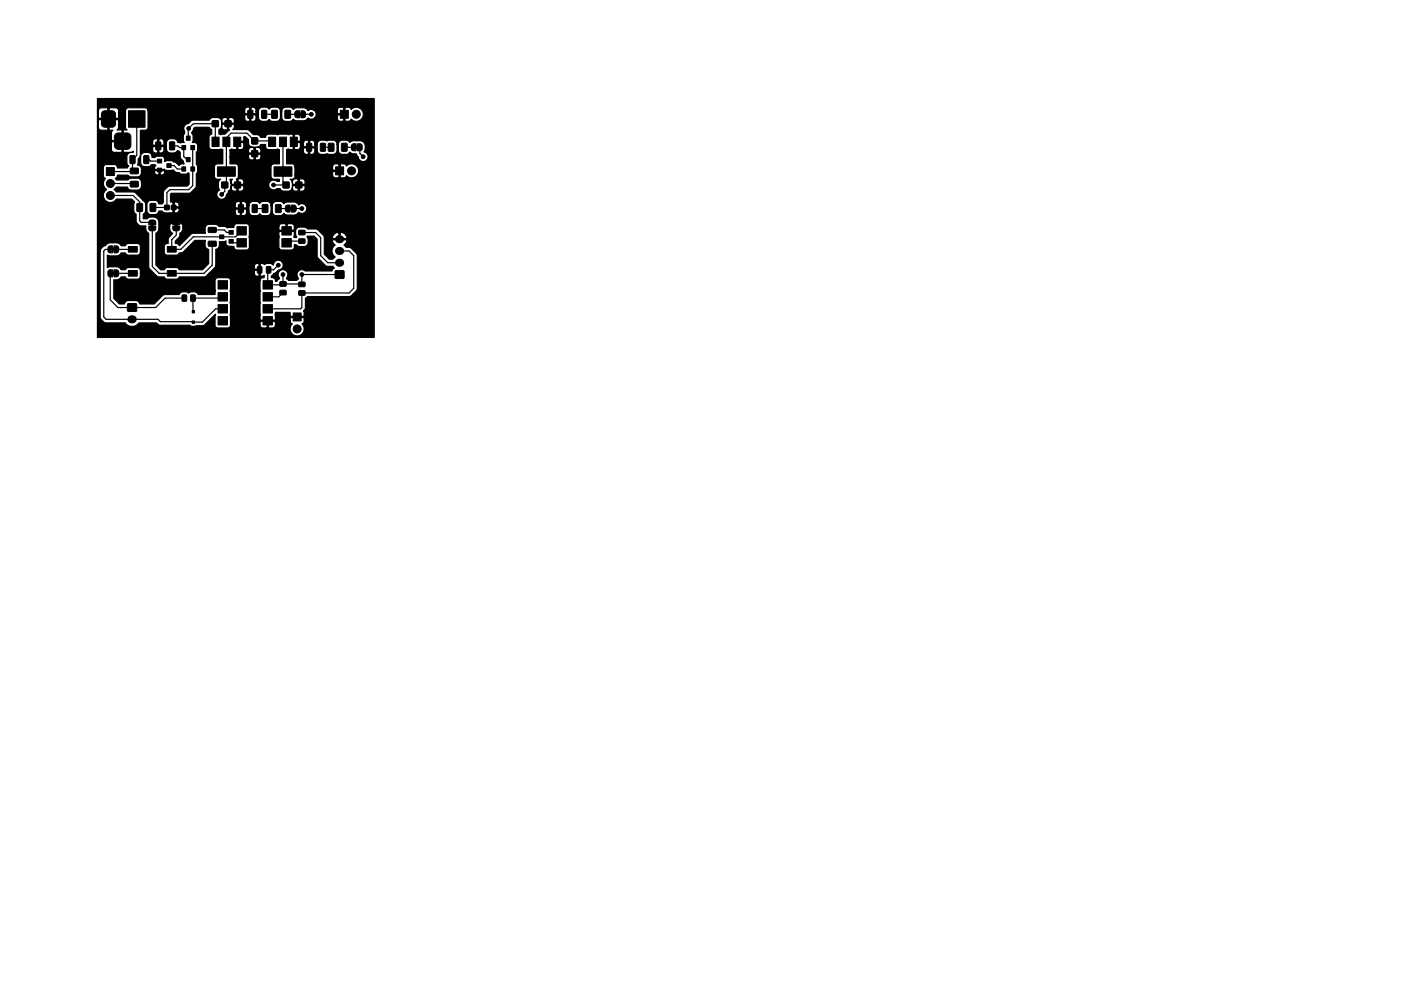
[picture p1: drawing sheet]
<svg xmlns="http://www.w3.org/2000/svg" width="297mm" height="210mm" viewBox="0 0 297 210" stroke-linecap="round" stroke-linejoin="round" font-family="sans-serif">
<g fill="#000" stroke="#000" stroke-width=".21">
<path d="M22.5 35.5h1.7v1.7h-1.7zM21.7 23.7l.5-.2h1.5a.75 .75 0 0 1 .8 .7v2a.75 .75 0 0 1-.8 .8h-1.5a.75 .75 0 0 1-.7-.8v-2zM24.5 28.5l.5-.3h1.9a.88 .88 0 0 1 .9 .9v1.7a.88 .88 0 0 1-.9 .9h-1.8a.88 .88 0 0 1-.9-.9l.1-1.8zM27.2 23.5h3.6v3.5h-3.6zM27.6 33.1l.8-.1 .2 .1 .1 1.4-.2 .2h-.7l-.2-.1zM27.7 35.7h1.5l.1 1.1-1.6 .1zM27.7 38.5h1.5l.1 1.1-1.6 .1zM30.5 33.1l.9-.1 .2 .1v1.4l-.1 .2h-.8l-.2-.1zM33.4 35.7h.9v.8h-.9zM33.4 33.8h.9v.8h-.9zM33.1 30.1h.8l.2 .1v1.4l-.1 .2h-.8l-.2-.1zM35.4 34.7h.9v.8h-.9z"/>
<path d="M36 30.1h.8l.2 .1v1.4l-.1 .2h-.8l-.1-.1zM38.6 30.9h.8v.9h-.8zM38.6 35.4h.8v.9h-.8zM39.5 28.9h.8v.9h-.8zM39.5 33.4h.8v.9h-.8zM40.5 30.9h.8v.9h-.8zM40.5 35.4h.8v.9h-.8zM45 29.1h1.4v2h-1.4zM46.1 35.4h3.8v2h-3.8zM45 25.6h1.3v1.3h-1.3zM47.3 29.1h1.4v2h-1.4zM47 38.6h1.3v1.3h-1.3z"/>
<path d="M47.7 25.6h1.3v1.3h-1.3zM49.6 29.1h1.4v2h-1.4zM49.7 38.6h1.3v1.3h-1.3zM52.6 23.4h.8l.2 .1v1.4l-.1 .2h-.8l-.2-.1zM53.4 32h1.2v1.2h-1.2zM53.4 29.3h1.2v1.2h-1.2zM55.5 23.4h.8l.2 .1 .1 1.4-.2 .2h-.7l-.2-.1zM57 29.1h1.4v2h-1.4zM58.1 35.4h3.8v2h-3.8zM57.6 23.4l1.2 .1-.1 1.6-1.1-.1zM59.3 29.1h1.4v2h-1.4zM60 38.6h1.3v1.3h-1.3z"/>
<path d="M60.4 23.4l1.2 .1-.1 1.6-1.1-.1zM61.6 29.1h1.4v2h-1.4zM62.7 23.6l.8-.1v1.5h-.6l-.3-.2-.1-.8zM62.7 38.6h1.3v1.3h-1.3zM63.4 23.9h.5v.6h-.5zM63.8 23.5h.6l.4 .3v.8l-.3 .4h-.7zM65 30.4h.9l.2 .1v1.4l-.1 .2h-.8l-.2-.1zM68 30.4h.8l.2 .1v1.4l-.1 .2h-.8l-.2-.1zM69.6 30.4l1.2 .1-.1 1.6-1.1-.1zM71.1 35.4h1.7v1.7h-1.7zM72.4 30.4l1.2 .1-.1 1.6-1.1-.1zM72.1 23.4h1.7v1.7h-1.7z"/>
<path d="M74.7 30.6l.8-.1v1.5h-.6l-.3-.2-.1-.8zM75.4 30.9h.5v.6h-.5zM75.8 30.5h.6l.4 .3v.8l-.3 .4h-.7zM23 52.3l.9-.1v1.5l-.7-.1-.3-.2v-.8zM23 57.4l.9-.2v1.5h-.7l-.3-.2v-.8zM23.8 52.6h.5v.6h-.5zM23.8 57.7h.5v.6h-.5zM24.2 52.2h.6l.3 .2 .1 .9-.3 .3-.7 .1zM24.2 57.2l.6 .1 .3 .2 .1 .9-.3 .3h-.7zM27.2 57.4h1.9v1.2h-1.9zM27.2 52.3h1.9v1.2h-1.9zM29.1 43.2l1.1 .1-.1 1.6-1.1-.1z"/>
<path d="M31.7 46.8l.3-.1h.8l.2 .4v.6h-1.5zM32 47.6h.6v.5h-.6zM31.9 43.2l1.1 .1-.1 1.6-1.1-.1zM31.5 48h1.5v.7l-.3 .3-.9-.1-.2-.3zM35.5 57.4h1.9v1.2h-1.9zM35.5 52.3h1.9v1.2h-1.9zM34.9 43.6h1v.9h-1zM36.7 46.8l.4-.1h.8l.2 .4v.6h-1.5zM37.1 47.6h.6v.5h-.6zM36.3 43.6h1v.9h-1zM36.6 48h1.5v.7l-.4 .3-.8-.1-.3-.3zM44.2 51.2h1.5l.2 .2-.1 .7-.2 .2-1.3-.1-.2-.2z"/>
<path d="M44.2 48.3h1.5l.2 .1-.1 .8-.2 .1h-1.3l-.2-.2zM46.6 49.8h.8v.8h-.8zM48.6 48.9h.8v.8h-.8zM48.6 50.8h.8v.8h-.8zM50.6 43.4h.8l.2 .1v1.4l-.1 .2h-.8l-.2-.1zM50.2 50.6h2v1.8h-2zM50.2 48.1h2v1.8h-2zM53.5 43.4h.8l.2 .1 .1 1.4-.2 .2h-.7l-.2-.1zM54.6 56.6l.7-.1 .2 .2v1l-.1 .2-.6 .1-.2-.2zM55.6 43.4l1.2 .1-.1 1.6-1.1-.1zM56.5 56.6l.7-.1 .2 .2v1l-.1 .2-.6 .1-.2-.2zM58.4 43.4l1.2 .1-.1 1.6-1.1-.1z"/>
<path d="M59.4 59.8h1.2l.1 .8-1.3 .1zM60.6 43.7l.9-.2v1.5h-.6l-.3-.2-.1-.8zM59.8 48.1h2v1.8h-2zM59.8 50.6h2v1.8h-2zM61.4 43.9h.5v.6h-.5zM61.8 43.5h.6l.4 .3v.8l-.3 .4h-.7zM63.4 59.9h1.2l.1 .8-1.3 .1zM63.4 50.7h1.2l.1 .9h-1.3zM63.4 48.9h1.2l.1 .8-1.3 .1zM71.1 57.5h1.8v1.5h-1.8zM27.1 64.5h1.8v1.5h-1.8zM38.6 62.6l1 .1-.1 1.2-.9-.1z"/>
<path d="M40.7 68.1h.6v.5h-.6zM40.7 65.9h.6v.5h-.6zM40.5 62.6l.9 .1-.1 1.2-.9-.1zM46.2 67.2h2v1.7h-2zM46.2 64.6h2v1.8h-2zM46.2 62.1h2v1.8h-2zM46.2 59.5h2v1.8h-2zM55.8 59.5h2v1.8h-2zM55.8 62.1h2v1.8h-2zM55.8 64.6h2v1.8h-2zM55.8 67.2h2v1.7h-2zM59.4 61.6h1.2l.1 .9h-1.3z"/>
<path d="M62.1 66.4h1.8v1.7h-1.8zM63.4 61.7h1.2l.1 .9h-1.3z"/>
<circle cx="23.4" cy="38.9" r=".85"/>
<circle cx="40" cy="27.2" r=".4"/>
<circle cx="58" cy="39.2" r=".4"/>
<circle cx="66" cy="24.2" r=".4"/>
<circle cx="74.5" cy="36.2" r=".85"/>
<circle cx="75.5" cy="24.2" r=".85"/>
<circle cx="77" cy="33.2" r=".4"/>
<circle cx="23.4" cy="41.5" r=".85"/>
<circle cx="47" cy="41.2" r=".4"/>
<circle cx="59" cy="56.2" r=".4"/>
<circle cx="60" cy="58.2" r=".4"/>
<circle cx="64" cy="58.2" r=".4"/>
<circle cx="64" cy="44.2" r=".4"/>
<circle cx="63" cy="69.8" r=".85"/>
</g>
<path d="M71.9 50.7h.2M71.9 53.2h.2M71.9 55.7h.2M27.9 67.7h.3" fill="none" stroke="#000" stroke-width="1.7"/>
<g fill="none" stroke="#000" stroke-width=".25">
<path d="M23.4 38.9h4.9l.2 .2M29 25.2v7.8l-.9 .9v2l.4 .4-.2 .1h-4.9M31 33.9h.6l.3 .3h1.9M35.8 35.1h1.1l.7 .8h1.4M36.5 30.9h1.2l.4 .4h.9v1.9l.6 .7h.3M39.9 29.3v-2l1.1-1.1h4.6l.1 3.9M40.9 31.3v8.1l-.9 .8h-4l-.6 .7v3.1h-3M56 24.2h2.2M57.7 30.1l-.2-.2h-3.5l-1.7-1.7h-3.3l-1 1v9.7l-.4 .3v1.4l-.6 .6M60 30.1v8.5l.7 .6h-2.7M61 24.2h2M64.3 24.2h1.7"/>
<path d="M68.5 31.2h1.7M73 31.2h2M76.3 31.2v1.3l.7 .7M23.4 52.9h-1.1l-.3 .3v14l.5 .5h11l.5 .5 8.9 .1 2.8-2.8h1.5M23.4 58v5.6l1.6 1.6h8l2-2h4.1M23.4 41.5h4.8l1.4 1.4v4l.3 .3h2.4M24.7 58h3.5M24.7 52.9h3.5M28.2 58h.1M28.2 52.9h.1M32.3 48.5v8l1.4 1.5h9.6l1.7-1.8v-4.5M36.8 44v2.1l.6 .5v.6"/>
<path d="M37.4 48.5v1.4l-1 .9v2.1h2l2.6-2.7h9l1.2-1.2M45 48.8h2.5l.5 .5h1M49 51.2l.3 .3h1.9M54 44.2h2.2M59 56.2l-1 1h-1l-.2 .2v3h3l.2-.2M59 44.2h2M60 58.2v2M62.3 44.2h1.7M64 51.2h-2.9l-.3 .3M64 49.3h2.9l1.1 1.1v3.8l1.5 1.5h2.5M72 58.2h-8v2.1l-4-.1M72 53.2h2l1 1v7l-1 1h-10v3l-.3 .3h-6.9"/>
<path d="M47.2 63l-.2 .2h-6.1l.1 2.9M60 62.1l-.9 .9h-2.3"/>
</g>
<path d="M20.7 20.9h58.6v50.7h-58.6v-18.4l.5 .1 .1 14.2 .7 .8 .4 .2 4.2 .1a1.76 1.76 0 0 0 2.8-.1h3.8l.4 .4 .4 .1h6.3l.4 .2 2.3-.1 .4-.2 2.3-2.2-.1 2.2a.64 .64 0 0 0 .6 .7h2.2l.3-.2 .2-.5h6.2a.64 .64 0 0 0 .7 .7h.7l.1-.2v-1.2h.3v1.2l.2 .2 .9-.1 .4-.3v-.9l-.2-.1h-2.9l-.2 .1v.6h-6.2v-.8h12.6l.1 .4 .4 .2a1.49 1.49 0 0 0-.1 2.1 1.49 1.49 0 0 0 2.2 0 1.49 1.49 0 0 0-.1-2.1l.5-.5v-.7l-.2-.1h-2.6l-.2 .1v.6h-12.6l-.2-1.3 .2-.4-.2-2.2 .2-.3-.2-2.2 .2-2.2h6.2l.2 2.2-.2 .4 .2 2.1-.2 .4 .2 2.2-.2 1 .2 .1h2.9l.2-.1-.1-1 .1-.5h3.1v.7l.2 .1h2.6l.2-.1-.2-1 .4-.6 .1-2.1 .4-.4h8.9l.4-.2 1.2-1.2v-7.5l-1.3-1.4-1-.1-.5-.5 .6-.6 .1-.3-.2-.2h-2.8a.88 .88 0 0 0 .5 1.1 1.49 1.49 0 0 0 0 2.5l-.5 .5h-.8l-1-1.1v-3.5h1.6l.2 .2h1.3v-1.2h.2v1.2h1.3a1.04 1.04 0 0 0-1.3-1.2 1.27 1.27 0 0 0-1.7 1h-1.6l-.3-.5-1.3-1.3h-2l-.6-.4h-1a.89 .89 0 0 0-.9 .9v.7l.2 .4-.1 .2h-.4l-.1-.2 .1-.9-.2-.2h-2.9l-.2 .2 .2 .9-.2 2.2a.64 .64 0 0 0 .7 .6h2.2l.4-.3v-.8h.4l.6 .4h1.2a1.06 1.06 0 0 0 .7-1.4l-.2-.7 .1-.1h1.4l.6 .6v3.5l.2 .5 1.7 1.7 1.5 .1 .3 .4-.5 .6h-5.7a1.04 1.04 0 0 0-1.4 0 1.04 1.04 0 0 0-.1 1.5v.2l-.3 .3h-1.7l-.4-.3a1.46 1.46 0 0 0 0-1.6 1.04 1.04 0 0 0-1.5-.1 1.04 1.04 0 0 0-.1 1.5v.2l-.5 .5h-.3a.7 .7 0 0 0-.9-.8v-.4l.5-.5 .4-.1 .7-.6a1.05 1.05 0 0 0 .9-1.2 1.05 1.05 0 0 0-1.1-.9 1.05 1.05 0 0 0-1 1.1 1.36 1.36 0 0 0-1.7-.3l-.1 .2-.5-.3-.4 .1v2.4l.4 .2 .4-.2v.5a.69 .69 0 0 0-.9 .6h-6.2l-.2-.4-.3-.2h-2.2a.64 .64 0 0 0-.6 .6l.1 2.2-.1 .8h-3.6a1.2 1.2 0 0 0-1.5-.6l-.5 .3-.2-.1a1.61 1.61 0 0 0-1.6 .1l-.2 .3h-3.3l-2 2h-3.1a.89 .89 0 0 0-.8-.7h-1.7l-.5 .2-.2 .5h-1.1l-1.2-1.2v-3.9l1-.1 .6-.6h.9l.5 .5h2a.64 .64 0 0 0 .7-.6l-.1-1.3-.1-.4-.4-.1h-2.1l-.5 .4h-.9l-.4-.4-.5-.2h-1.5l-.5 .2v-2.7l.5 .2h1.5l.5-.2 .4-.4h.9l.5 .4h2a.64 .64 0 0 0 .7-.6l-.1-1.3-.3-.5h-2.3l-.5 .4h-.9l-.4-.4-.6-.2-1.8 .1-.5 .5-.6 .3-.4 .4-.2 .4h-.5v-17.7h1.2v1.9l.5 .5-.2 .1a1.48 1.48 0 0 0 .4 2.2 1.49 1.49 0 0 0-.2 2.3 1.49 1.49 0 0 0 2.3-.3h3.2l.6 .7-.1 .3v1.4l.1 .5 .4 .3v1.8l.7 .7h1.3l.1 1 .5 .6 .1 7.3 1.7 1.8 1.6 .2 .4 .4h2.1l.3-.1 .3-.3 5.4-.1 .9-.7h9.6a.61 .61 0 0 0 .4 .5 .61 .61 0 0 0 .6-.1v-1h-.8l-.2 .1v.5h-9.6l1.4-1.5h8.2v.5l.2 .1h.8v-1.1a.61 .61 0 0 0-.6 0 .61 .61 0 0 0-.4 .5h-8.2l.1-3.6 .3-.1 .3-.4 .1-1.1h1.1l.3-.2v.6l.3 .4 1.4 .2v.1a.64 .64 0 0 0 .6 .6h2.2l.4-.3 .1-4.6h6.2v.6l.2 .2h1.3v-1.3h.3v1.3h1.3l.2-.2v-.9l-.4-.3h-.9l-.5 .1-.1-.1h-.7a.64 .64 0 0 0-.7 .6h-6.2l-.2-.5-.3-.1h-2.2a.67 .67 0 0 0-.6 .8l-1.4 .1-.5-.4h-1.3l-.6-.4-1.8 .1-.5 .6 .1 1.2h-2.9l-2.7 2.6a.68 .68 0 0 0-.8-.4v-.6l.8-.8 .1-.8 .4-.4 .2-.4v-1.1l-.9-.6h-1l-.8 .7 .1 1.2 .5 .7-.9 .9v1.2a.68 .68 0 0 0-.9 .6v1.3l.3 .4 2.4 .1 .5-.4 .8-.2 2.5-2.5h2.3v1.4l.3 .4 .3 .1v3l-1.3 1.3h-4.9l-.3-.3-.3-.1h-2.1l-.4 .4h-.8l-1.1-1v-6.7l.6-.8 .1-1.5a1.14 1.14 0 0 0-1.2-1.2l-.7 .1-.6 .3h-.8v-1l.5-.6-.1-1.7-2.1-2.3-.5-.1h-3.5l-.5-.5 .5-.5h2.3l.2 .4 .5 .2h1.6l.6-.5 .1-1.1a.89 .89 0 0 0-.9-.9h-1.4l-.6 .4h-2.4l-.3-.3 .4-.3 .1-.4h2.2l.6 .3h1.4a.91 .91 0 0 0 .9-1h2.7l.1 .1a.58 .58 0 0 0 .9 .4v-.8h.3v.8l.1 .1a.59 .59 0 0 0 .7-.2 .59 .59 0 0 0 0-.7h-1.9l-.2 .3h-2.7l-.2-1.1-.7-.4 .2-.3v-1l.5-.5v1.5l.6 .6 1.1 .1 .6-.5h.8l.2 .2a.52 .52 0 0 0-.2 .9l1.9-.1 .6 .3h1l.3-.2 .6 .6h.7l.4 .3h1.1l.4-.3 .2 .2v2.3l-.4 .4h-3.7l-.4 .1-1 1.1v2.3l-.2 .3h-.7a.88 .88 0 0 0-.9-.8h-.9l-.6 .4-.1 .5v1.2a.89 .89 0 0 0 .8 .9h1.1l.4-.4 .2-.3h.7l.5 .4h1.6l.2-.2v-.9h.2v.9l.2 .2 12.8-.1v.1a.64 .64 0 0 0 1 .4v-1.2h.3v1.2l.2 .2a.7 .7 0 0 0 .9-.7v-.6l-.2-.1h-2.1l-.1 .1v.6h-12.3a.62 .62 0 0 0 .2-1h-1.1v-1.1h.2v.9h.9l.2-.2v-.3h11.9v.6l.1 .1h.9v-1.2h.3v1.2h.9l.2-.5h.5v1.3a.89 .89 0 0 0 .9 .9l1-.1 .4-.4 .6 .4 .9 .1a.89 .89 0 0 0 .9-.9v-1.3h.2l.1 1.4 .5 .7h1.2l.7-.4 .8 .3h1.5l.5-.2a.4 .4 0 0 1 .3-.3 .4 .4 0 0 1 .4 .1 1.04 1.04 0 0 0 1.3-1.2 1.04 1.04 0 0 0-1.7-.5l-.7-.6h-2a.4 .4 0 0 1-.4 .3 .4 .4 0 0 1-.3-.3l-1.3-.2a.89 .89 0 0 0-.9 .9h-.2l-.4-.7-.5-.2-.9 .1-.6 .4-.6-.4h-1l-.6 .3-.1 .5h-.5a.68 .68 0 0 0-.3-.7 .68 .68 0 0 0-.8 0l-.4-.2a.7 .7 0 0 0-.9 .7h-11.9a.63 .63 0 0 0-1.1-.4l-.8-.1v-1.7l.2-.2h3.8l.4-.2 1.1-1.1v-2.9l.3-.5v-1l-.3-.4v-2.6l.3-.4v-1a.64 .64 0 0 0-.6-.7h-.6l.2-.3v-1.2a.72 .72 0 0 1 .1-1.1l.3-.6h3.1l.5 .5v1l-.4 .1-.2 .4v2.1a.64 .64 0 0 0 .7 .6h1.4l.5-.1 .3 .1v3.1h-1.2l-.4 .2-.1 2.4a.64 .64 0 0 0 .6 .6h.7l-.5 .7v1.1l.2 .5a1.04 1.04 0 0 0-.1 1.8 1.04 1.04 0 0 0 1.6-.8l.4-.4v-.4l.6-.6a.64 .64 0 0 0 .6 .7h.5l.1-.2v-1h.3v1l.1 .2 .9-.2 .2-.9-.2-.1h-2.3l-.3 .5 .1-1.2-.2-.7h.5a.73 .73 0 0 0-.1 1.1h1v-1h.3v1h1l.2-.1v-.4l-.1-.4-.3-.2h-1.2l.4-.5v-2.2l-.1-.4-.4-.1h-1.2v-1.5h3.9a.7 .7 0 0 0 .4 .6 .7 .7 0 0 0 .8-.1v-1.1h.2v1.1l.2 .1 .8-.2 .2-.8-.1-.2h-2.4l-.1 .2v.4h-3.9v-1.4h3.9v.4l.1 .2h1.1v-1.1h.2v1.1h1.1a.73 .73 0 0 0-.4-1.2l-.9 .1a.7 .7 0 0 0-.8-.1 .7 .7 0 0 0-.4 .6h-3.9v-.2l.4-.1 .8 .1 .2-.1v-1.4h.2v1.4l.2 .1h.6l.3-.2 .2-.3v-.8l-.2-.2h-1.3v-.2h1.3l.2-.2v-.8h.3l.7 .7v.6a.89 .89 0 0 0 .9 .9h1.2l.5-.5h1v.4a.64 .64 0 0 0 .7 .6h1.4l.5-.1 .3 .1v3.1h-1.2l-.4 .2-.1 2.4a.64 .64 0 0 0 .6 .6h1.1v.5l-.5-.1a1.04 1.04 0 0 0-1.5 .1 1.04 1.04 0 0 0 .1 1.5 1.04 1.04 0 0 0 1.4 0h.7l.6 .5 1.1 .1 .5-.2 .4-.5 .3 .6 .8 .1 .1-.2v-1h.3v1a.73 .73 0 0 0 1.2-.4v-.5l-.2-.1h-2.3l-.3 .5v-1.3l.3 .5h1v-1h.3v1h1a.73 .73 0 0 0 0-1 .73 .73 0 0 0-1 0l-.4-.2-.7 .1-.5 .6-.4-.6h.4a.71 .71 0 0 0 .6-.9h8l.1 .4 .3 .2h.8l.2-.1v-1.2h-1.2l-.2 .1v.6h-8v-1.7h8v.6l.2 .1h1.2v-1.2h.2v2.7l.2 .1h.7l.5-.4 .1 .1a1.49 1.49 0 0 0 2.1-.2 1.49 1.49 0 0 0-.2-2.1 1.49 1.49 0 0 0-2 .1l-.5-.4-1.1 .1-.2-.1h-.6a.64 .64 0 0 0-.6 .6h-8l-.1-.4-.3-.2h-1.3v-2.7h3.5a.64 .64 0 0 0 .4 .6 .64 .64 0 0 0 .7-.1v-1.2h.3v1.2l.1 .2a.7 .7 0 0 0 .9-.7v-.6l-.1-.1h-2.1l-.2 .1v.6h-3.5v-.4l.3-.1 .9 .1 .2-.1v-1.4h.2v1.4l.2 .1h.4a.64 .64 0 0 0 .7-.6v-.7h.6v.6l.2 .1h.9v-1.2h.3v1.2h.9l.1-.5h.6v1.3a.89 .89 0 0 0 .8 .9l1.2-.2 .4 .1 .9 .1a.89 .89 0 0 0 .9-.9v-1.3h.2l.1 1.4 .3 .6 1.4 .1 .7-.4 .5 .3h.8l.5 .8a1.04 1.04 0 0 0 1 .9 1.04 1.04 0 0 0 1-1 1.04 1.04 0 0 0-.8-1.1l.2-.4v-.8a1.14 1.14 0 0 0-1.1-1.1h-1.5l-.6 .3-.7-.4h-1l-.6 .3-.2 .5h-.2a.89 .89 0 0 0-.9-.9l-.9 .1-.4 .1-1.2-.2a.89 .89 0 0 0-.8 .9h-.6v-.2a.64 .64 0 0 0-.3-.6 .64 .64 0 0 0-.7 .1l-.4-.2a.7 .7 0 0 0-1 .7l-2.1-.2v-1.6h.2v1.4h1.1l.2-.2-.1-.9-.4-.4-1 .1-.2-.1-.9 .1-.4-.1h-1.4l-.4 .1-.5-.1h-1.4a.64 .64 0 0 0-.7 .6h-1l-.5-.5h-1.1l-1.2-1.1h-3.2a.72 .72 0 0 0 .2-1.1h-1v1l.2 .2-1 .9-.8 .1-.5-.1v-1l.6-.6a.64 .64 0 0 0 .6 .7h.5l.1-.2v-1h-1l-.3 .5v-1.3l.3 .5h1v-1h.3v1h1l.2-.1v-.4l-.2-.5h2.4v.1a.64 .64 0 0 0 1 .4v-1.2h.3v1.2l.2 .2a.7 .7 0 0 0 .9-.7v-.6l-.2-.1h-2.1l-.1 .1v.6h-2.4l-.5-.2-.8 .2a.73 .73 0 0 0-1.2 .3l-.1 .2-.2-.4-.4-.2h-1.3l-.6 .5h-3.5l-.9 .7a1.03 1.03 0 0 0-.8 1.6v.5l-.3 .6v1l.2 .3-1 .1a.67 .67 0 0 1-.7-.6l-.6-.3-.8 .1-.5 .2-.2 .4v1.5a.89 .89 0 0 0 .9 .9l1.1-.2a.43 .43 0 0 1 .4-.3 .43 .43 0 0 1 .4 .2l.2 1.3 .6 .7 .2 .6h-.8l-.3 .3-.7-.6-.9-.4h-1.1l-.4 .2v-.8l-.5-.3h-1.1l-.4 .2h-.7a.96 .96 0 0 0-.9-1.1l-1.1 .2-.5 .7 .1-1.4h2.6a.64 .64 0 0 0 .3 .6 .64 .64 0 0 0 .7-.1v-1.2h.3v1.2l.1 .2a.7 .7 0 0 0 1-.7v-.6l-.2-.1h-2.1l-.1 .1v.6h-2.6v-1.7h2.6v.6l.1 .1h.9v-1.2h.3v1.2h.9l.2-.1-.1-.8a.64 .64 0 0 0-1-.3l-.4-.2a.7 .7 0 0 0-.9 .7h-2.6v-2.5h1.2l.4-.5v-3.7h20.5v.6l.1 .1h.9v-1.2h.3v1.2h.9l.2-.5h.5v1.3a.89 .89 0 0 0 .9 .9l1-.1 .4-.4 .6 .4 .9 .1a.89 .89 0 0 0 .9-.9v-1.3h.2l.1 1.4 .5 .7h1.2l.7-.4 .8 .3h1.5l.5-.2a.4 .4 0 0 1 .3-.3 .4 .4 0 0 1 .4 .1l.9-.1h4.9a.64 .64 0 0 0 .6 .6h.6l.2-.1v-1.2h-1.2l-.2 .1v.6h-4.8a1.03 1.03 0 0 0-.1-1.7h4.9v.6l.2 .1h1.2v-1.2h.2v2.7l.2 .1h.7l.5-.4a1.49 1.49 0 0 0 2.1 0 1.49 1.49 0 0 0 0-2.1 1.49 1.49 0 0 0-2.1 0l-.5-.4-1.1 .1-.2-.1h-.6a.64 .64 0 0 0-.6 .6h-4.9l-.9-.1a.4 .4 0 0 1-.4 .1 .4 .4 0 0 1-.3-.3l-.5-.2h-1.5l-.8 .3-.7-.4h-1l-.6 .3-.2 .5h-.2a.89 .89 0 0 0-.9-.9l-.9 .1-.6 .4-.4-.4-1-.1a.89 .89 0 0 0-.9 .9h-.5v-.2a.64 .64 0 0 0-.4-.6 .64 .64 0 0 0-.7 .1l-.4-.2a.7 .7 0 0 0-.9 .7h-20.5l-.2-.4-.3-.1h-3.9l-.3 .2-.1 .4v3.5l.4 .6h-.7l-.2 .1v4.5l.2 .1h1.5l.4-.2v.2h-.4a.89 .89 0 0 0-.9 .9v1.5l.4 .5-.3 .4-2.1-.1a.64 .64 0 0 0-.7-.6h-1.8l-.3 .2-.2 .4h-1.2v-3.8h2.9a.64 .64 0 0 0 .6 .6h1.5l.2-.1v-2.1h-2.1l-.2 .1v1.5h-2.9v-4.7h.2l.1 .4 .3 .2h1.4l.2-.1v-2.1h.2v2.1l.2 .1h.7l-.4 .5v1.6l.2 .1h2.1v-2.1l-.2-.1h-.9l.3-.5v-1.6l-.1-.1h-4l-.1 .1v1.5h-.2v-3.5h.2v1.5l.1 .1h1.9v-2.1h.2v2.1h1.9l.1-.1v-1.6l-.1-.4-.4-.1h-1.3l-.4 .1-.2-.1h-1.2a.64 .64 0 0 0-.6 .6h-.2z" fill="#000" stroke="#000" stroke-width=".25"/>
</svg>
